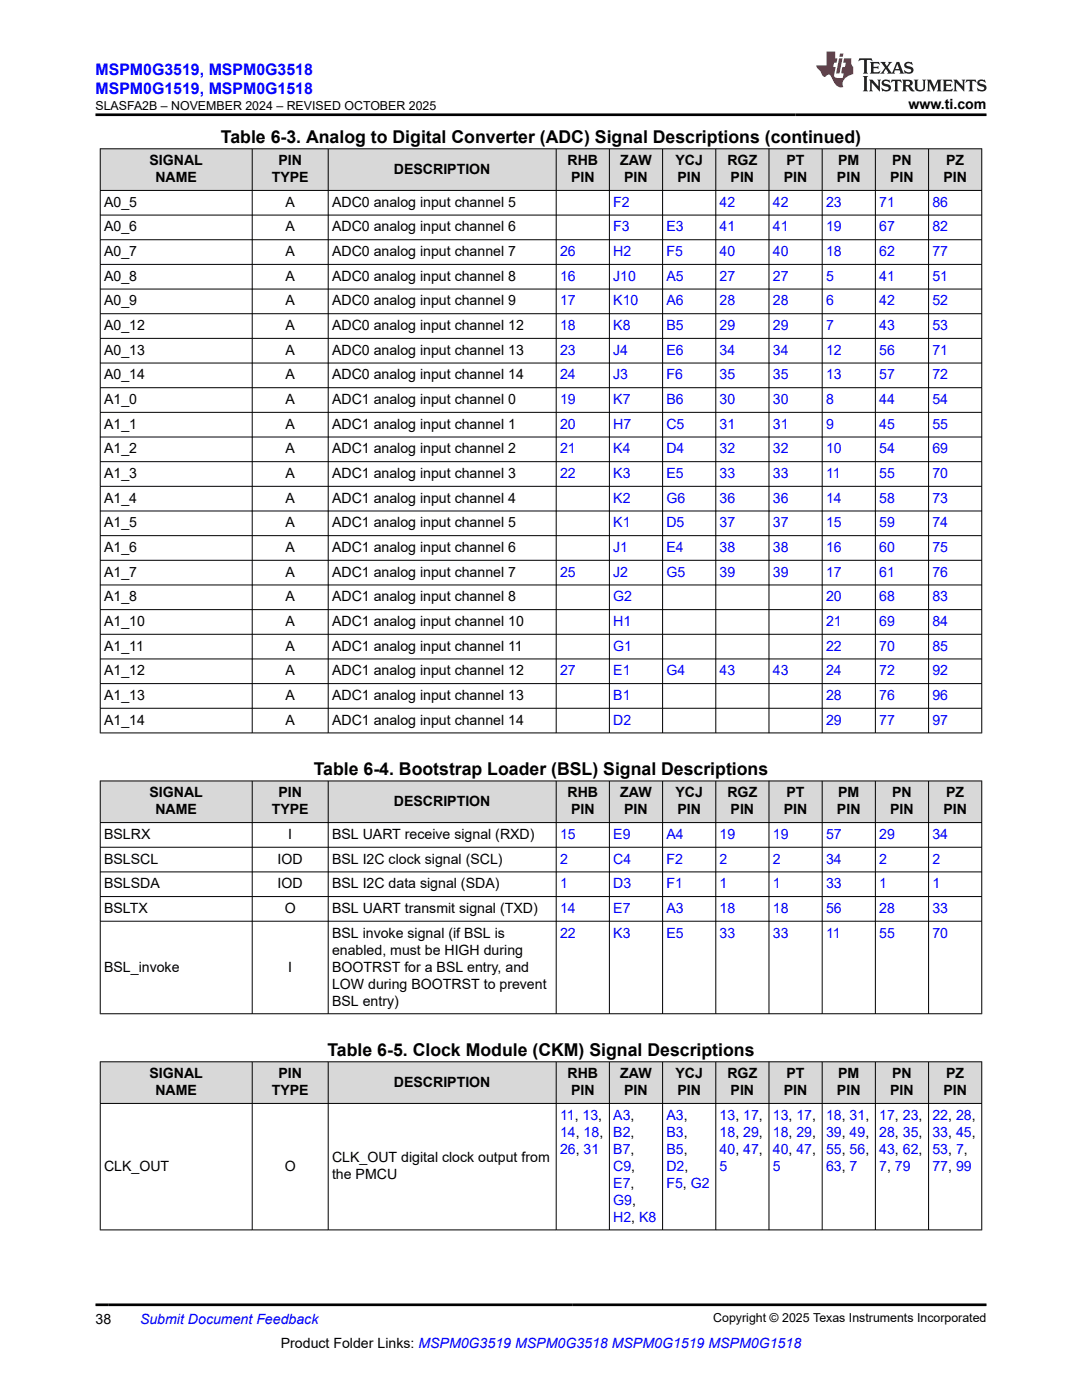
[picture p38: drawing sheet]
<svg xmlns="http://www.w3.org/2000/svg" width="216mm" height="279mm" viewBox="0 0 216 279" stroke-linecap="round" stroke-linejoin="round" font-family="sans-serif">
<defs><g id="words">
<g font-size="3.5">
<text x="44.1" y="28.5">Table 6-3. Analog to Digital Converter (ADC) Signal Descriptions (continued)</text>
<text x="62.6" y="154.7">Table 6-4. Bootstrap Loader (BSL) Signal Descriptions</text>
<text x="65.3" y="210.7">Table 6-5. Clock Module (CKM) Signal Descriptions</text>
</g>
<g font-size="3.2" fill="#00f">
<text x="19.1" y="14.9">MSPM0G3519, MSPM0G3518</text>
<text x="19.1" y="18.7">MSPM0G1519, MSPM0G1518</text>
</g>
<g font-size="2.8">
<text x="181.3" y="21.8">www.ti.com</text>
<text x="29.8" y="33">SIGNAL</text>
<text x="55.6" y="33">PIN</text>
<text x="78.6" y="34.7">DESCRIPTION</text>
<text x="113.2" y="33">RHB</text>
<text x="123.8" y="33">ZAW</text>
<text x="134.8" y="33">YCJ</text>
<text x="145.2" y="33">RGZ</text>
<text x="156.9" y="33">PT</text>
<text x="167.2" y="33">PM</text>
<text x="178" y="33">PN</text>
<text x="188.8" y="33">PZ</text>
<text x="20.8" y="41.3">A0_5</text>
<text x="31" y="36.4">NAME</text>
<text x="54.2" y="36.4">TYPE</text>
<text x="57" y="41.3">A</text>
<text x="66.3" y="41.3">ADC0 analog input channel 5</text>
<text x="113.9" y="36.4">PIN</text>
<text x="124.6" y="36.4">PIN</text>
<text x="135.2" y="36.4">PIN</text>
<text x="145.8" y="36.4">PIN</text>
<text x="156.4" y="36.4">PIN</text>
<text x="167" y="36.4">PIN</text>
<text x="177.6" y="36.4">PIN</text>
<text x="188.2" y="36.4">PIN</text>
<text x="20.8" y="46.2">A0_6</text>
<text x="57" y="46.2">A</text>
<text x="66.3" y="46.2">ADC0 analog input channel 6</text>
<text x="20.8" y="51.1">A0_7</text>
<text x="57" y="51.1">A</text>
<text x="66.3" y="51.1">ADC0 analog input channel 7</text>
<text x="20.8" y="56">A0_8</text>
<text x="57" y="56">A</text>
<text x="66.3" y="56">ADC0 analog input channel 8</text>
<text x="20.8" y="61">A0_9</text>
<text x="20.8" y="65.9">A0_12</text>
<text x="57" y="61">A</text>
<text x="57" y="65.9">A</text>
<text x="66.3" y="61">ADC0 analog input channel 9</text>
<text x="66.3" y="65.9">ADC0 analog input channel 12</text>
<text x="20.8" y="70.8">A0_13</text>
<text x="57" y="70.8">A</text>
<text x="66.3" y="70.8">ADC0 analog input channel 13</text>
<text x="20.8" y="75.7">A0_14</text>
<text x="57" y="75.7">A</text>
<text x="66.3" y="75.7">ADC0 analog input channel 14</text>
<text x="20.8" y="80.6">A1_0</text>
<text x="57" y="80.6">A</text>
<text x="66.3" y="80.6">ADC1 analog input channel 0</text>
<text x="20.8" y="85.6">A1_1</text>
<text x="57" y="85.6">A</text>
<text x="66.3" y="85.6">ADC1 analog input channel 1</text>
<text x="20.8" y="90.5">A1_2</text>
<text x="20.8" y="95.4">A1_3</text>
<text x="57" y="90.5">A</text>
<text x="57" y="95.4">A</text>
<text x="66.3" y="90.5">ADC1 analog input channel 2</text>
<text x="66.3" y="95.4">ADC1 analog input channel 3</text>
<text x="20.8" y="100.3">A1_4</text>
<text x="57" y="100.3">A</text>
<text x="66.3" y="100.3">ADC1 analog input channel 4</text>
<text x="20.8" y="105.3">A1_5</text>
<text x="57" y="105.3">A</text>
<text x="66.3" y="105.3">ADC1 analog input channel 5</text>
<text x="20.8" y="110.2">A1_6</text>
<text x="57" y="110.2">A</text>
<text x="66.3" y="110.2">ADC1 analog input channel 6</text>
<text x="20.8" y="115.1">A1_7</text>
<text x="57" y="115.1">A</text>
<text x="66.3" y="115.1">ADC1 analog input channel 7</text>
<text x="20.8" y="120">A1_8</text>
<text x="20.8" y="124.9">A1_10</text>
<text x="57" y="120">A</text>
<text x="57" y="124.9">A</text>
<text x="66.3" y="120">ADC1 analog input channel 8</text>
<text x="66.3" y="124.9">ADC1 analog input channel 10</text>
<text x="20.8" y="129.9">A1_11</text>
<text x="57" y="129.9">A</text>
<text x="66.3" y="129.9">ADC1 analog input channel 11</text>
<text x="20.8" y="134.8">A1_12</text>
<text x="57" y="134.8">A</text>
<text x="66.3" y="134.8">ADC1 analog input channel 12</text>
<text x="20.8" y="139.7">A1_13</text>
<text x="57" y="139.7">A</text>
<text x="66.3" y="139.7">ADC1 analog input channel 13</text>
<text x="20.8" y="144.6">A1_14</text>
<text x="57" y="144.6">A</text>
<text x="66.3" y="144.6">ADC1 analog input channel 14</text>
<text x="29.8" y="159.1">SIGNAL</text>
<text x="55.6" y="159.1">PIN</text>
<text x="78.6" y="160.8">DESCRIPTION</text>
<text x="113.2" y="159.1">RHB</text>
<text x="123.8" y="159.1">ZAW</text>
<text x="134.8" y="159.1">YCJ</text>
<text x="145.2" y="159.1">RGZ</text>
<text x="156.9" y="159.1">PT</text>
<text x="167.2" y="159.1">PM</text>
<text x="178" y="159.1">PN</text>
<text x="188.8" y="159.1">PZ</text>
<text x="20.8" y="167.4">BSLRX</text>
<text x="31" y="162.5">NAME</text>
<text x="54.2" y="162.5">TYPE</text>
<text x="57.5" y="167.4">I</text>
<text x="66.3" y="167.4">BSL UART receive signal (RXD)</text>
<text x="113.9" y="162.5">PIN</text>
<text x="124.6" y="162.5">PIN</text>
<text x="135.2" y="162.5">PIN</text>
<text x="145.8" y="162.5">PIN</text>
<text x="156.4" y="162.5">PIN</text>
<text x="167" y="162.5">PIN</text>
<text x="177.6" y="162.5">PIN</text>
<text x="188.2" y="162.5">PIN</text>
<text x="20.8" y="172.4">BSLSCL</text>
<text x="55.4" y="172.4">IOD</text>
<text x="66.3" y="172.4">BSL I2C clock signal (SCL)</text>
<text x="20.8" y="177.3">BSLSDA</text>
<text x="55.4" y="177.3">IOD</text>
<text x="66.3" y="177.3">BSL I2C data signal (SDA)</text>
<text x="20.8" y="182.2">BSLTX</text>
<text x="56.8" y="182.2">O</text>
<text x="66.3" y="182.2">BSL UART transmit signal (TXD)</text>
<text x="66.3" y="187.1">BSL invoke signal (if BSL is</text>
<text x="66.3" y="190.5">enabled, must be HIGH during</text>
<text x="20.8" y="193.9">BSL_invoke</text>
<text x="57.5" y="193.9">I</text>
<text x="66.3" y="193.9">BOOTRST for a BSL entry, and</text>
<text x="66.3" y="197.3">LOW during BOOTRST to prevent</text>
<text x="66.3" y="200.7">BSL entry)</text>
<text x="29.8" y="215.2">SIGNAL</text>
<text x="55.6" y="215.2">PIN</text>
<text x="113.2" y="215.2">RHB</text>
<text x="123.8" y="215.2">ZAW</text>
<text x="134.8" y="215.2">YCJ</text>
<text x="145.2" y="215.2">RGZ</text>
<text x="156.9" y="215.2">PT</text>
<text x="167.2" y="215.2">PM</text>
<text x="178" y="215.2">PN</text>
<text x="188.8" y="215.2">PZ</text>
<text x="31" y="218.6">NAME</text>
<text x="54.2" y="218.6">TYPE</text>
<text x="78.6" y="216.9">DESCRIPTION</text>
<text x="113.9" y="218.6">PIN</text>
<text x="124.6" y="218.6">PIN</text>
<text x="135.2" y="218.6">PIN</text>
<text x="145.8" y="218.6">PIN</text>
<text x="156.4" y="218.6">PIN</text>
<text x="167" y="218.6">PIN</text>
<text x="177.6" y="218.6">PIN</text>
<text x="188.2" y="218.6">PIN</text>
<text x="20.8" y="233.6">CLK_OUT</text>
<text x="56.8" y="233.6">O</text>
<text x="66.3" y="232">CLK_OUT digital clock output from</text>
<text x="66.3" y="235.3">the PMCU</text>
<text x="19.1" y="264.2">38</text>
<text x="56" y="269">Product Folder Links: MSPM0G3519 MSPM0G3518 MSPM0G1519 MSPM0G1518</text>
</g>
<g font-size="2.8" fill="#00f">
<text x="122.4" y="41.3">F2</text>
<text x="143.6" y="41.3">42</text>
<text x="154.2" y="41.3">42</text>
<text x="164.8" y="41.3">23</text>
<text x="175.4" y="41.3">71</text>
<text x="186.1" y="41.3">86</text>
<text x="122.4" y="46.2">F3</text>
<text x="133" y="46.2">E3</text>
<text x="143.6" y="46.2">41</text>
<text x="154.2" y="46.2">41</text>
<text x="164.8" y="46.2">19</text>
<text x="175.4" y="46.2">67</text>
<text x="186.1" y="46.2">82</text>
<text x="111.8" y="51.1">26</text>
<text x="122.4" y="51.1">H2</text>
<text x="133" y="51.1">F5</text>
<text x="143.6" y="51.1">40</text>
<text x="154.2" y="51.1">40</text>
<text x="164.8" y="51.1">18</text>
<text x="175.4" y="51.1">62</text>
<text x="186.1" y="51.1">77</text>
<text x="111.8" y="56">16</text>
<text x="122.4" y="56">J10</text>
<text x="133" y="56">A5</text>
<text x="143.6" y="56">27</text>
<text x="154.2" y="56">27</text>
<text x="164.8" y="56">5</text>
<text x="175.4" y="56">41</text>
<text x="186.1" y="56">51</text>
<text x="111.8" y="61">17</text>
<text x="111.8" y="65.9">18</text>
<text x="122.4" y="61">K10</text>
<text x="122.4" y="65.9">K8</text>
<text x="133" y="61">A6</text>
<text x="133" y="65.9">B5</text>
<text x="143.6" y="61">28</text>
<text x="143.6" y="65.9">29</text>
<text x="154.2" y="61">28</text>
<text x="154.2" y="65.9">29</text>
<text x="164.8" y="61">6</text>
<text x="164.8" y="65.9">7</text>
<text x="175.4" y="61">42</text>
<text x="175.4" y="65.9">43</text>
<text x="186.1" y="61">52</text>
<text x="186.1" y="65.9">53</text>
<text x="111.8" y="70.8">23</text>
<text x="122.4" y="70.8">J4</text>
<text x="133" y="70.8">E6</text>
<text x="143.6" y="70.8">34</text>
<text x="154.2" y="70.8">34</text>
<text x="164.8" y="70.8">12</text>
<text x="175.4" y="70.8">56</text>
<text x="186.1" y="70.8">71</text>
<text x="111.8" y="75.7">24</text>
<text x="122.4" y="75.7">J3</text>
<text x="133" y="75.7">F6</text>
<text x="143.6" y="75.7">35</text>
<text x="154.2" y="75.7">35</text>
<text x="164.8" y="75.7">13</text>
<text x="175.4" y="75.7">57</text>
<text x="186.1" y="75.7">72</text>
<text x="111.8" y="80.6">19</text>
<text x="122.4" y="80.6">K7</text>
<text x="133" y="80.6">B6</text>
<text x="143.6" y="80.6">30</text>
<text x="154.2" y="80.6">30</text>
<text x="164.8" y="80.6">8</text>
<text x="175.4" y="80.6">44</text>
<text x="186.1" y="80.6">54</text>
<text x="111.8" y="85.6">20</text>
<text x="122.4" y="85.6">H7</text>
<text x="133" y="85.6">C5</text>
<text x="143.6" y="85.6">31</text>
<text x="154.2" y="85.6">31</text>
<text x="164.8" y="85.6">9</text>
<text x="175.4" y="85.6">45</text>
<text x="186.1" y="85.6">55</text>
<text x="111.8" y="90.5">21</text>
<text x="111.8" y="95.4">22</text>
<text x="122.4" y="90.5">K4</text>
<text x="122.4" y="95.4">K3</text>
<text x="133" y="90.5">D4</text>
<text x="133" y="95.4">E5</text>
<text x="143.6" y="90.5">32</text>
<text x="143.6" y="95.4">33</text>
<text x="154.2" y="90.5">32</text>
<text x="154.2" y="95.4">33</text>
<text x="164.8" y="90.5">10</text>
<text x="164.8" y="95.4">11</text>
<text x="175.4" y="90.5">54</text>
<text x="175.4" y="95.4">55</text>
<text x="186.1" y="90.5">69</text>
<text x="186.1" y="95.4">70</text>
<text x="122.4" y="100.3">K2</text>
<text x="133" y="100.3">G6</text>
<text x="143.6" y="100.3">36</text>
<text x="154.2" y="100.3">36</text>
<text x="164.8" y="100.3">14</text>
<text x="175.4" y="100.3">58</text>
<text x="186.1" y="100.3">73</text>
<text x="122.4" y="105.3">K1</text>
<text x="133" y="105.3">D5</text>
<text x="143.6" y="105.3">37</text>
<text x="154.2" y="105.3">37</text>
<text x="164.8" y="105.3">15</text>
<text x="175.4" y="105.3">59</text>
<text x="186.1" y="105.3">74</text>
<text x="122.4" y="110.2">J1</text>
<text x="133" y="110.2">E4</text>
<text x="143.6" y="110.2">38</text>
<text x="154.2" y="110.2">38</text>
<text x="164.8" y="110.2">16</text>
<text x="175.4" y="110.2">60</text>
<text x="186.1" y="110.2">75</text>
<text x="111.8" y="115.1">25</text>
<text x="122.4" y="115.1">J2</text>
<text x="133" y="115.1">G5</text>
<text x="143.6" y="115.1">39</text>
<text x="154.2" y="115.1">39</text>
<text x="164.8" y="115.1">17</text>
<text x="175.4" y="115.1">61</text>
<text x="186.1" y="115.1">76</text>
<text x="122.4" y="120">G2</text>
<text x="122.4" y="124.9">H1</text>
<text x="164.8" y="120">20</text>
<text x="164.8" y="124.9">21</text>
<text x="175.4" y="120">68</text>
<text x="175.4" y="124.9">69</text>
<text x="186.1" y="120">83</text>
<text x="186.1" y="124.9">84</text>
<text x="122.4" y="129.9">G1</text>
<text x="164.8" y="129.9">22</text>
<text x="175.4" y="129.9">70</text>
<text x="186.1" y="129.9">85</text>
<text x="111.8" y="134.8">27</text>
<text x="122.4" y="134.8">E1</text>
<text x="133" y="134.8">G4</text>
<text x="143.6" y="134.8">43</text>
<text x="154.2" y="134.8">43</text>
<text x="164.8" y="134.8">24</text>
<text x="175.4" y="134.8">72</text>
<text x="186.1" y="134.8">92</text>
<text x="122.4" y="139.7">B1</text>
<text x="164.8" y="139.7">28</text>
<text x="175.4" y="139.7">76</text>
<text x="186.1" y="139.7">96</text>
<text x="122.4" y="144.6">D2</text>
<text x="164.8" y="144.6">29</text>
<text x="175.4" y="144.6">77</text>
<text x="186.1" y="144.6">97</text>
<text x="111.8" y="167.4">15</text>
<text x="122.4" y="167.4">E9</text>
<text x="133" y="167.4">A4</text>
<text x="143.6" y="167.4">19</text>
<text x="154.2" y="167.4">19</text>
<text x="164.8" y="167.4">57</text>
<text x="175.4" y="167.4">29</text>
<text x="186.1" y="167.4">34</text>
<text x="111.8" y="172.4">2</text>
<text x="122.4" y="172.4">C4</text>
<text x="133" y="172.4">F2</text>
<text x="143.6" y="172.4">2</text>
<text x="154.2" y="172.4">2</text>
<text x="164.8" y="172.4">34</text>
<text x="175.4" y="172.4">2</text>
<text x="186.1" y="172.4">2</text>
<text x="111.8" y="177.3">1</text>
<text x="122.4" y="177.3">D3</text>
<text x="133" y="177.3">F1</text>
<text x="143.6" y="177.3">1</text>
<text x="154.2" y="177.3">1</text>
<text x="164.8" y="177.3">33</text>
<text x="175.4" y="177.3">1</text>
<text x="186.1" y="177.3">1</text>
<text x="111.8" y="182.2">14</text>
<text x="122.4" y="182.2">E7</text>
<text x="133" y="182.2">A3</text>
<text x="143.6" y="182.2">18</text>
<text x="154.2" y="182.2">18</text>
<text x="164.8" y="182.2">56</text>
<text x="175.4" y="182.2">28</text>
<text x="186.1" y="182.2">33</text>
<text x="111.8" y="187.1">22</text>
<text x="122.4" y="187.1">K3</text>
<text x="133" y="187.1">E5</text>
<text x="143.6" y="187.1">33</text>
<text x="154.2" y="187.1">33</text>
<text x="164.8" y="187.1">11</text>
<text x="175.4" y="187.1">55</text>
<text x="186.1" y="187.1">70</text>
<text x="111.8" y="223.5">11, 13,</text>
<text x="111.8" y="226.9">14, 18,</text>
<text x="122.4" y="223.5">A3,</text>
<text x="122.4" y="226.9">B2,</text>
<text x="133" y="223.5">A3,</text>
<text x="133" y="226.9">B3,</text>
<text x="143.6" y="223.5">13, 17,</text>
<text x="143.6" y="226.9">18, 29,</text>
<text x="154.2" y="223.5">13, 17,</text>
<text x="154.2" y="226.9">18, 29,</text>
<text x="164.8" y="223.5">18, 31,</text>
<text x="164.8" y="226.9">39, 49,</text>
<text x="175.4" y="223.5">17, 23,</text>
<text x="175.4" y="226.9">28, 35,</text>
<text x="186.1" y="223.5">22, 28,</text>
<text x="186.1" y="226.9">33, 45,</text>
<text x="111.8" y="230.3">26, 31</text>
<text x="122.4" y="230.3">B7,</text>
<text x="122.4" y="233.6">C9,</text>
<text x="133" y="230.3">B5,</text>
<text x="133" y="233.6">D2,</text>
<text x="143.6" y="230.3">40, 47,</text>
<text x="143.6" y="233.6">5</text>
<text x="154.2" y="230.3">40, 47,</text>
<text x="154.2" y="233.6">5</text>
<text x="164.8" y="230.3">55, 56,</text>
<text x="164.8" y="233.6">63, 7</text>
<text x="175.4" y="230.3">43, 62,</text>
<text x="175.4" y="233.6">7, 79</text>
<text x="186.1" y="230.3">53, 7,</text>
<text x="186.1" y="233.6">77, 99</text>
<text x="122.4" y="237">E7,</text>
<text x="133" y="237">F5, G2</text>
<text x="122.4" y="240.4">G9,</text>
<text x="122.4" y="243.8">H2, K8</text>
<text x="27.9" y="264.2">Submit Document Feedback</text>
</g>
<g font-size="2.5">
<text x="19.1" y="21.9">SLASFA2B – NOVEMBER 2024 – REVISED OCTOBER 2025</text>
<text x="142.3" y="263.9">Copyright © 2025 Texas Instruments Incorporated</text>
</g>
</g></defs>
<g fill="#d8d8d8">
<path d="M20 29.7h175.9v8.3h-175.9z" fill-rule="evenodd"/>
<path d="M20.1 29.8h30.2v8.1h-30.2z" fill-rule="evenodd"/>
<path d="M50.4 29.8h15v8.1h-15z" fill-rule="evenodd"/>
<path d="M65.6 29.8h45.3v8.1h-45.3z" fill-rule="evenodd"/>
<path d="M111 29.8h10.5v8.1h-10.5z" fill-rule="evenodd"/>
<path d="M121.7 29.8h10.5v8.1h-10.5z" fill-rule="evenodd"/>
<path d="M132.3 29.8h10.5v8.1h-10.5z" fill-rule="evenodd"/>
<path d="M142.9 29.8h10.5v8.1h-10.5z" fill-rule="evenodd"/>
<path d="M153.5 29.8h10.5v8.1h-10.5z" fill-rule="evenodd"/>
<path d="M164.1 29.8h10.5v8.1h-10.5z" fill-rule="evenodd"/>
<path d="M174.7 29.8h10.5v8.1h-10.5z" fill-rule="evenodd"/>
<path d="M185.3 29.8h10.5v8.1h-10.5z" fill-rule="evenodd"/>
</g>
<g fill="none" stroke="#000" stroke-width=".2">
<path d="M19.9 29.7h176.1M19.9 38h176.1M20 29.6v116.7M50.3 29.6v116.7M65.5 29.6v116.7M111 29.6v116.7M121.6 29.6v116.7M132.2 29.6v116.7M142.8 29.6v116.7M153.4 29.6v116.7M164.1 29.6v116.7M174.7 29.6v116.7"/>
<path d="M185.3 29.6v116.7M195.9 29.6v116.7M19.9 42.9h176.1M19.9 47.8h176.1M19.9 52.8h176.1M19.9 57.7h176.1M19.9 62.6h176.1M19.9 67.5h176.1M19.9 72.5h176.1M19.9 77.4h176.1M19.9 82.3h176.1M19.9 87.2h176.1"/>
<path d="M19.9 92.1h176.1M19.9 97.1h176.1M19.9 102h176.1M19.9 106.9h176.1M19.9 111.8h176.1M19.9 116.7h176.1M19.9 121.7h176.1M19.9 126.6h176.1M19.9 131.5h176.1M19.9 136.4h176.1M19.9 141.3h176.1M19.9 146.3h176.1"/>
</g>
<g fill="#d8d8d8">
<path d="M20 155.9h175.9v8.3h-175.9z" fill-rule="evenodd"/>
<path d="M20.1 155.9h30.2v8.2h-30.2z" fill-rule="evenodd"/>
<path d="M50.4 155.9h15v8.2h-15z" fill-rule="evenodd"/>
<path d="M65.6 155.9h45.3v8.2h-45.3z" fill-rule="evenodd"/>
<path d="M111 155.9h10.5v8.2h-10.5z" fill-rule="evenodd"/>
<path d="M121.7 155.9h10.5v8.2h-10.5z" fill-rule="evenodd"/>
<path d="M132.3 155.9h10.5v8.2h-10.5z" fill-rule="evenodd"/>
<path d="M142.9 155.9h10.5v8.2h-10.5z" fill-rule="evenodd"/>
<path d="M153.5 155.9h10.5v8.2h-10.5z" fill-rule="evenodd"/>
<path d="M164.1 155.9h10.5v8.2h-10.5z" fill-rule="evenodd"/>
<path d="M174.7 155.9h10.5v8.2h-10.5z" fill-rule="evenodd"/>
<path d="M185.3 155.9h10.5v8.2h-10.5z" fill-rule="evenodd"/>
</g>
<g fill="none" stroke="#000" stroke-width=".2">
<path d="M19.9 155.9h176.1M20 155.8v46.6M50.3 155.8v46.6M65.5 155.8v46.6M111 155.8v46.6M121.6 155.8v46.6M132.2 155.8v46.6M142.8 155.8v46.6M153.4 155.8v46.6M164.1 155.8v46.6M174.7 155.8v46.6M185.3 155.8v46.6"/>
<path d="M195.9 155.8v46.6M19.9 164.2h176.1M19.9 169.1h176.1M19.9 174h176.1M19.9 178.9h176.1M19.9 183.9h176.1M19.9 202.3h176.1"/>
</g>
<g fill="#d8d8d8">
<path d="M20 211.9h175.9v8.3h-175.9z" fill-rule="evenodd"/>
<path d="M20.1 212h30.2v8.2h-30.2z" fill-rule="evenodd"/>
<path d="M50.4 212h15v8.2h-15z" fill-rule="evenodd"/>
<path d="M65.6 212h45.3v8.2h-45.3z" fill-rule="evenodd"/>
<path d="M111 212h10.5v8.2h-10.5z" fill-rule="evenodd"/>
<path d="M121.7 212h10.5v8.2h-10.5z" fill-rule="evenodd"/>
<path d="M132.3 212h10.5v8.2h-10.5z" fill-rule="evenodd"/>
<path d="M142.9 212h10.5v8.2h-10.5z" fill-rule="evenodd"/>
<path d="M153.5 212h10.5v8.2h-10.5z" fill-rule="evenodd"/>
<path d="M164.1 212h10.5v8.2h-10.5z" fill-rule="evenodd"/>
<path d="M174.7 212h10.5v8.2h-10.5z" fill-rule="evenodd"/>
<path d="M185.3 212h10.5v8.2h-10.5z" fill-rule="evenodd"/>
</g>
<g fill="none" stroke="#000" stroke-width=".2">
<path d="M19.9 211.9h176.1M20 211.8v33.7M50.3 211.8v33.7M65.5 211.8v33.7M111 211.8v33.7M121.6 211.8v33.7M132.2 211.8v33.7M142.8 211.8v33.7M153.4 211.8v33.7M164.1 211.8v33.7M174.7 211.8v33.7M185.3 211.8v33.7"/>
<path d="M195.9 211.8v33.7M19.9 220.2h176.1M19.9 245.5h176.1"/>
</g>
<path d="M171.5 11.6l-.2 .6 .5-.2h.6v.1v2.2l-.2 .4h1l-.2-.4v-2.2v-.1h.5l.6 .2-.2-.6zM173.6 12.4l.2 .3v1.6l-.2 .4h1.9l.1-.6a1.08 1.08 0 0 1-1.3 .2v-.7h.6l.4 .2v-.7l-.4 .2h-.6v-.5l.2-.2a1 1 0 0 1 1 .3l-.1-.5zM175.7 12.4l.9 1.1-1 1.2h.9l-.2-.2 .5-.8 .4 .8-.2 .2h1.6l-.2-.2 .2-.5h.9l.1 .5-.1 .2h.9l-.2-.4-.8-1.9h-.5l-.9 2.1-.9-1.1 .9-1h-.8l.2 .2-.4 .6-.4-.6 .2-.2zM179 12.8l.4 1h-.7zM180.7 12.5a.65 .65 0 0 0-.2 .7 .65 .65 0 0 0 .6 .5l.6 .1 .1 .3a.79 .79 0 0 1-.7 .4 .79 .79 0 0 1-.7-.5l.1 .7 .2-.1a.93 .93 0 0 0 1.1 0 .93 .93 0 0 0 .4-.9 1.46 1.46 0 0 0-1.2-.6l-.1-.3a1.09 1.09 0 0 1 1.2 .2l-.2-.6-.1 .1-.5-.2zM172.2 15.2l.2 .4v2.2l-.2 .4h1l-.2-.4v-2.2l.2-.4zM173.4 15.9l.2 .4v1.5l-.2 .4h.8l-.3-.4 .1-1.3 1.6 1.8v-2l.2-.4h-.7l.1 .2 .1 1.1-1.2-1.3zM176.2 16a.65 .65 0 0 0-.2 .8 .65 .65 0 0 0 .6 .4l.6 .2 .1 .2a.79 .79 0 0 1-.7 .4 .79 .79 0 0 1-.7-.5l.1 .7 .2-.1a.93 .93 0 0 0 1.1 .1 .93 .93 0 0 0 .4-1 1.46 1.46 0 0 0-1.2-.5l-.1-.4a1.09 1.09 0 0 1 1.2 .2l-.1-.6-.2 .1-.5-.1zM177.9 15.9l-.1 .6a.63 .63 0 0 1 .8-.3v1.6l-.3 .4h1l-.2-.4v-1.6a.66 .66 0 0 1 .8 .3l-.1-.6zM180 15.9l.2 .4v1.5l-.2 .4h1l-.2-.2-.1-.7h.5l.1 .2a.79 .79 0 0 0 1.2 .6l-1-.9a.61 .61 0 0 0 .6-.6 .61 .61 0 0 0-.5-.7zM180.8 16.2h.1a.47 .47 0 0 1 .5 .1 .47 .47 0 0 1 .1 .5l-.1 .1-.7 .1zM182.3 15.9l.2 .2a2.27 2.27 0 0 0 .4 2 1.04 1.04 0 0 0 1.7-.7v-1.3l.2-.2h-.8l.2 .4v1.1a.6 .6 0 0 1-.6 .6 .6 .6 0 0 1-.6-.6v-1.1l.3-.4zM184.9 15.9l.2 .4v1.5l-.2 .4h.8l-.3-.4v-1.4l.9 1.9 .9-1.9v1.4l-.3 .4h1l-.2-.4v-1.5l.2-.4h-.8l-.7 1.5-.6-1.5zM188.1 15.9l.2 .4v1.5l-.2 .4h1.9l.1-.6a1.09 1.09 0 0 1-1.3 .2v-.7h.6l.4 .2v-.6l-.4 .2h-.6v-.6l.2-.1a1.01 1.01 0 0 1 1 .3l-.1-.6zM190.2 15.9l.3 .4v1.5l-.3 .4h.8l-.2-.4v-1.3l1.6 1.8v-2l.2-.4h-.7l.2 .2v1.1l-1.2-1.3zM192.8 15.9l-.1 .6a.63 .63 0 0 1 .8-.3v1.6l-.3 .4h1l-.2-.4v-1.6a.66 .66 0 0 1 .8 .3l-.1-.6zM195.2 16a.65 .65 0 0 0-.2 .8 .65 .65 0 0 0 .6 .4l.6 .2 .2 .2a.79 .79 0 0 1-.7 .4 .79 .79 0 0 1-.7-.5l.1 .7 .2-.1a.93 .93 0 0 0 1 .1 .93 .93 0 0 0 .5-1 1.46 1.46 0 0 0-1.3-.5v-.4a1.09 1.09 0 0 1 1.2 .2l-.2-.6-.2 .1-.5-.1z" fill="#231f20"/>
<path d="M164.9 10.3v2.7h-2l.1 .4 .8 1a.95 .95 0 0 0 1 .9 .59 .59 0 0 1 .5-.4 .59 .59 0 0 1 .5 .3l.4 .8a1.59 1.59 0 0 0 2.1 1.4 1.61 1.61 0 0 1 1-2.3l1-.3-.1-1.5a1.59 1.59 0 0 1-.3-1.7h-1.5l-.2 .9h.6l-.2 .9h-.5l-.2 .9v.3l.4 .1-.1 .9h-.7a.73 .73 0 0 1-1-.7l.3-1.5h-.5l.1-.9h.5l.2-.9h-.5v-1.3zM167.4 11.6l-.6 3.1h.7l.6-3.1zM167.6 10.7l-.1 .6h.7l.1-.6z" fill="#ed1c24"/>
<path d="M19.1 22.9h177.8M19.1 260.4h177.8" fill="none" stroke="#000" stroke-width=".53"/>
<use href="#words"/>
</svg>
